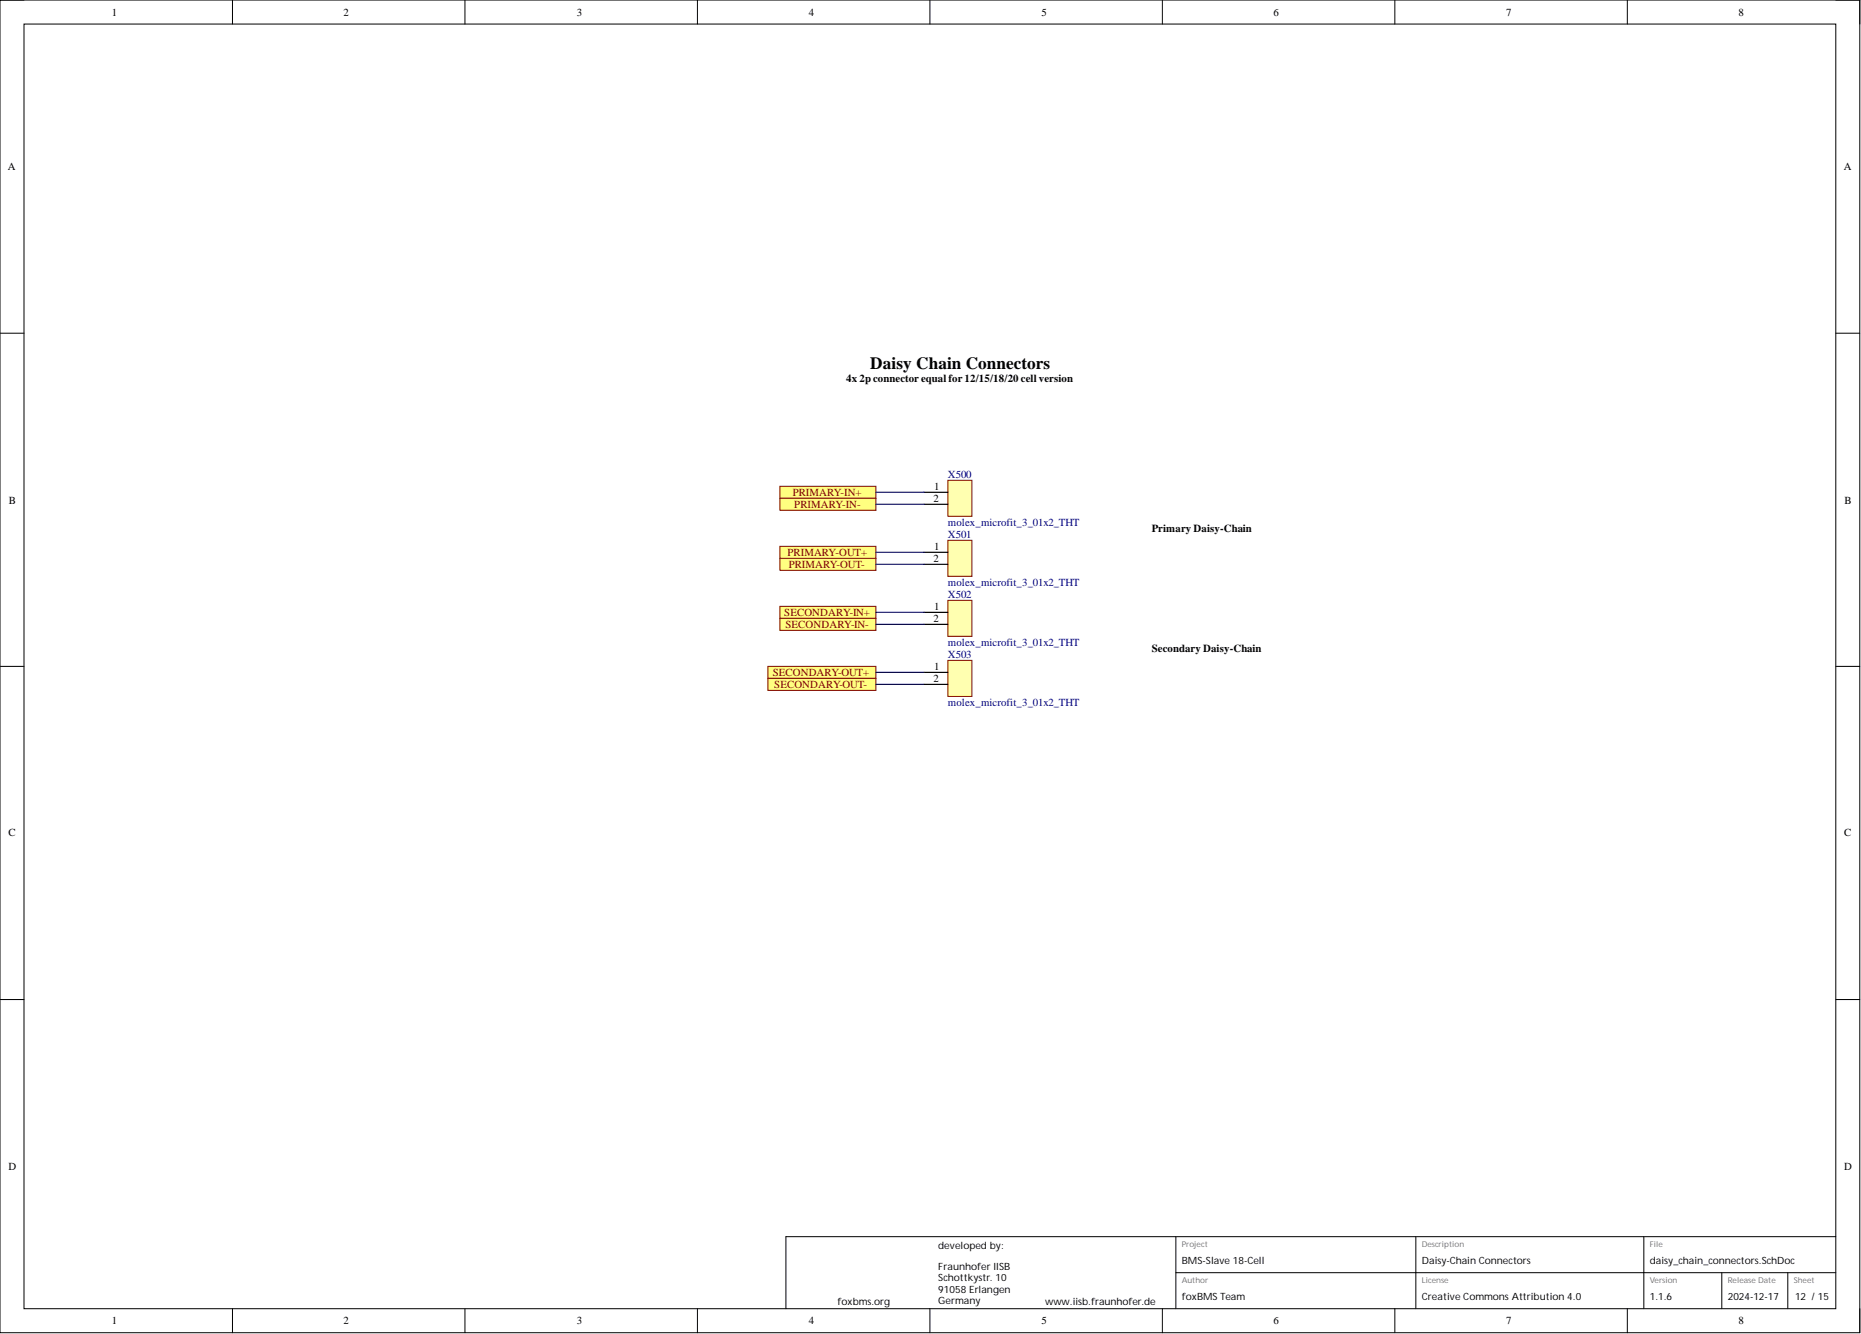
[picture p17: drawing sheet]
<svg xmlns="http://www.w3.org/2000/svg" width="393mm" height="282mm" viewBox="0 0 393 282" stroke-linecap="round" stroke-linejoin="round" font-family="sans-serif">
<defs><g id="words">
<text font-size="3.6" x="184" y="77.9">Daisy Chain Connectors</text>
<g font-size="2.3">
<text x="23.7" y="3.3">1</text>
<text x="72.6" y="3.3">2</text>
<text x="121.9" y="3.3">3</text>
<text x="170.9" y="3.3">4</text>
<text x="220.1" y="3.3">5</text>
<text x="269.2" y="3.3">6</text>
<text x="318.4" y="3.3">7</text>
<text x="367.5" y="3.3">8</text>
<text x="1.7" y="35.9">A</text>
<text x="389.7" y="35.9">A</text>
<text x="178.9" y="80.7">4x 2p connector equal for 12/15/18/20 cell version</text>
<text x="1.9" y="106.4">B</text>
<text x="197.3" y="106">2</text>
<text x="197.5" y="103.5">1</text>
<text x="389.9" y="106.4">B</text>
<text x="243.5" y="112.4">Primary Daisy-Chain</text>
<text x="197.3" y="118.7">2</text>
<text x="197.5" y="116.2">1</text>
<text x="197.3" y="131.4">2</text>
<text x="197.5" y="128.9">1</text>
<text x="243.5" y="137.8">Secondary Daisy-Chain</text>
<text x="197.5" y="141.6">1</text>
<text x="197.3" y="144.1">2</text>
<text x="1.8" y="176.7">C</text>
<text x="389.8" y="176.7">C</text>
<text x="1.8" y="247.2">D</text>
<text x="389.8" y="247.2">D</text>
<text x="23.7" y="279.8">1</text>
<text x="72.6" y="279.8">2</text>
<text x="121.9" y="279.8">3</text>
<text x="170.9" y="279.8">4</text>
<text x="220.1" y="279.8">5</text>
<text x="269.2" y="279.8">6</text>
<text x="318.4" y="279.8">7</text>
<text x="367.5" y="279.8">8</text>
</g>
<g font-size="2.3" fill="#000080">
<text x="200.4" y="101">X500</text>
<text x="200.4" y="111.1">molex_microfit_3_01x2_THT</text>
<text x="200.4" y="113.7">X501</text>
<text x="200.4" y="123.8">molex_microfit_3_01x2_THT</text>
<text x="200.4" y="126.3">X502</text>
<text x="200.4" y="136.5">molex_microfit_3_01x2_THT</text>
<text x="200.4" y="139">X503</text>
<text x="200.4" y="149.2">molex_microfit_3_01x2_THT</text>
</g>
<g font-size="2.3" fill="#800000">
<text x="167.6" y="104.8">PRIMARY-IN+</text>
<text x="167.9" y="107.3">PRIMARY-IN-</text>
<text x="166.5" y="117.5">PRIMARY-OUT+</text>
<text x="166.7" y="120">PRIMARY-OUT-</text>
<text x="165.8" y="130.1">SECONDARY-IN+</text>
<text x="166" y="132.7">SECONDARY-IN-</text>
<text x="163.3" y="142.8">SECONDARY-OUT+</text>
<text x="163.7" y="145.4">SECONDARY-OUT-</text>
</g>
<g font-size="2.1">
<text x="198.3" y="263.8">developed by:</text>
<text x="198.3" y="268.4">Fraunhofer IISB</text>
<text x="249.8" y="267.1">BMS-Slave 18-Cell</text>
<text x="300.5" y="267.1">Daisy-Chain Connectors</text>
<text x="348.7" y="267.1">daisy_chain_connectors.SchDoc</text>
<text x="177" y="275.8">foxbms.org</text>
<text x="198.3" y="270.7">Schottkystr. 10</text>
<text x="198.3" y="273.2">91058 Erlangen</text>
<text x="198.3" y="275.5">Germany</text>
<text x="220.9" y="275.8">www.iisb.fraunhofer.de</text>
<text x="249.8" y="274.8">foxBMS Team</text>
<text x="300.5" y="274.8">Creative Commons Attribution 4.0</text>
<text x="348.7" y="274.8">1.1.6</text>
<text x="365.2" y="274.8">2024-12-17</text>
<text x="379.4" y="274.8">12 /15</text>
</g>
<g font-size="1.7" fill="#707070">
<text x="249.8" y="263.4">Project</text>
<text x="300.5" y="263.4">Description</text>
<text x="348.7" y="263.4">File</text>
<text x="249.8" y="271">Author</text>
<text x="300.5" y="271">License</text>
<text x="348.7" y="271">Version</text>
<text x="365.2" y="271">Release Date</text>
<text x="379.1" y="271">Sheet</text>
</g>
</g></defs>
<g fill="none" stroke="#000" stroke-width=".21">
<path d="M0 0h393.1v281.6h-393.1zM0 0h5.1M5.1 5.1h382.9v271.4h-382.9zM49.1 0v5.1M98.3 0v5.1M147.4 0v5.1M196.5 0v5.1M245.7 0v5.1M294.8 0v5.1M344 0v5.1M388 0h5.1v5.1M0 70.4h5.1"/>
<path d="M388 70.4h5.1M0 140.8h5.1M388 140.8h5.1M0 211.2h5.1M388 211.2h5.1M49.1 276.5v5.1M98.3 276.5v5.1M147.4 276.5v5.1M196.5 276.5v5.1M245.7 276.5v5.1M248.5 261.3v15.2M248.5 268.9h139.5"/>
<path d="M294.8 276.5v5.1M299.3 261.3v15.2M344 276.5v5.1M347.4 261.3v15.2M363.9 268.9v7.6M377.9 268.9v7.6M388 261.3h-221.9v15.2M393.1 276.5v5.1"/>
</g>
<path d="M200.4 101.5h5v7.6h-5z" fill-rule="evenodd" fill="#ffffb0"/>
<path d="M200.4 101.5h5v7.6h-5z" fill="none" stroke="#800000" stroke-width=".21"/>
<path d="M195.3 104h5.1M195.3 106.6h5.1" fill="none" stroke="#000" stroke-width=".25"/>
<path d="M200.4 114.2h5v7.6h-5z" fill-rule="evenodd" fill="#ffffb0"/>
<path d="M200.4 114.2h5v7.6h-5z" fill="none" stroke="#800000" stroke-width=".21"/>
<path d="M195.3 116.7h5.1M195.3 119.2h5.1" fill="none" stroke="#000" stroke-width=".25"/>
<path d="M200.4 126.9h5v7.6h-5z" fill-rule="evenodd" fill="#ffffb0"/>
<path d="M200.4 126.9h5v7.6h-5z" fill="none" stroke="#800000" stroke-width=".21"/>
<path d="M195.3 129.4h5.1M195.3 131.9h5.1" fill="none" stroke="#000" stroke-width=".25"/>
<path d="M200.4 139.5h5v7.6h-5z" fill-rule="evenodd" fill="#ffffb0"/>
<path d="M200.4 139.5h5v7.6h-5z" fill="none" stroke="#800000" stroke-width=".21"/>
<path d="M195.3 142.1h5.1M195.3 144.6h5.1" fill="none" stroke="#000" stroke-width=".25"/>
<path d="M164.8 128.1h20.3v2.6h-20.3z" fill-rule="evenodd" fill="#ffff80"/>
<path d="M164.8 128.1h20.3v2.6h-20.3z" fill="none" stroke="#800000" stroke-width=".21"/>
<path d="M164.8 130.7h20.3v2.5h-20.3z" fill-rule="evenodd" fill="#ffff80"/>
<path d="M164.8 130.7h20.3v2.5h-20.3z" fill="none" stroke="#800000" stroke-width=".21"/>
<path d="M162.3 140.8h22.8v2.5h-22.8z" fill-rule="evenodd" fill="#ffff80"/>
<path d="M162.3 140.8h22.8v2.5h-22.8z" fill="none" stroke="#800000" stroke-width=".21"/>
<path d="M162.3 143.3h22.8v2.6h-22.8z" fill-rule="evenodd" fill="#ffff80"/>
<path d="M162.3 143.3h22.8v2.6h-22.8z" fill="none" stroke="#800000" stroke-width=".21"/>
<path d="M164.8 102.8h20.3v2.5h-20.3z" fill-rule="evenodd" fill="#ffff80"/>
<path d="M164.8 102.8h20.3v2.5h-20.3z" fill="none" stroke="#800000" stroke-width=".21"/>
<path d="M164.8 105.3h20.3v2.5h-20.3z" fill-rule="evenodd" fill="#ffff80"/>
<path d="M164.8 105.3h20.3v2.5h-20.3z" fill="none" stroke="#800000" stroke-width=".21"/>
<path d="M164.8 118h20.3v2.5h-20.3z" fill-rule="evenodd" fill="#ffff80"/>
<path d="M164.8 118h20.3v2.5h-20.3z" fill="none" stroke="#800000" stroke-width=".21"/>
<path d="M164.8 115.4h20.3v2.6h-20.3z" fill-rule="evenodd" fill="#ffff80"/>
<path d="M164.8 115.4h20.3v2.6h-20.3z" fill="none" stroke="#800000" stroke-width=".21"/>
<path d="M185.1 104h10.2M185.1 106.6h10.2M185.1 119.2h10.2M185.1 116.7h10.2M185.1 131.9h10.2M185.1 129.4h10.2M185.1 144.6h10.2M185.1 142.1h10.2" fill="none" stroke="#000080" stroke-width=".25"/>
<use href="#words"/>
</svg>
